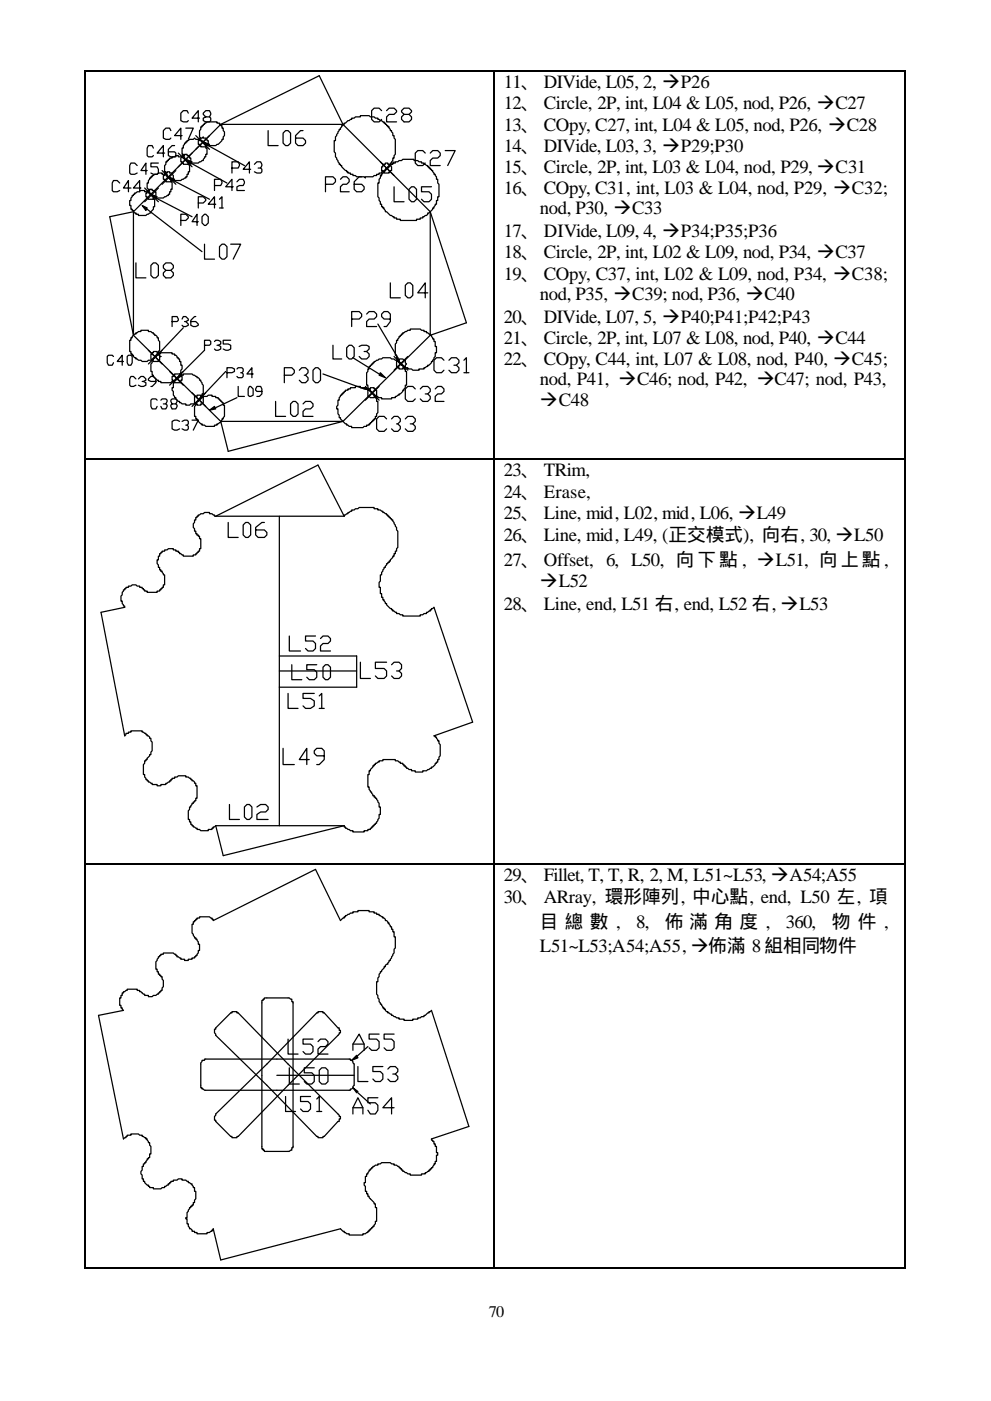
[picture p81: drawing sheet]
<svg xmlns="http://www.w3.org/2000/svg" width="210mm" height="297mm" viewBox="0 0 210 297" stroke-linecap="round" stroke-linejoin="round" font-family="sans-serif">
<defs><g id="words">
<g font-size="4">
<text x="106.9" y="18.7">11、 DIVide, L05, 2, ‡P26</text>
<text x="106.9" y="23.2">12、 Circle, 2P, int, L04 &amp; L05, nod, P26, ‡C27</text>
<text x="106.9" y="27.7">13、 COpy, C27, int, L04 &amp; L05, nod, P26, ‡C28</text>
<text x="106.9" y="32.2">14、 DIVide, L03, 3, ‡P29;P30</text>
<text x="106.9" y="36.7">15、 Circle, 2P, int, L03 &amp; L04, nod, P29, ‡C31</text>
<text x="106.9" y="41.2">16、 COpy, C31, int, L03 &amp; L04, nod, P29, ‡C32;</text>
<text x="114.6" y="45.4">nod, P30, ‡C33</text>
<text x="106.9" y="50.2">17、 DIVide, L09, 4, ‡P34;P35;P36</text>
<text x="106.9" y="54.7">18、 Circle, 2P, int, L02 &amp; L09, nod, P34, ‡C37</text>
<text x="106.9" y="59.4">19、 COpy, C37, int, L02 &amp; L09, nod, P34, ‡C38;</text>
<text x="114.6" y="63.7">nod, P35, ‡C39; nod, P36, ‡C40</text>
<text x="106.9" y="68.4">20、 DIVide, L07, 5, ‡P40;P41;P42;P43</text>
<text x="106.9" y="72.9">21、 Circle, 2P, int, L07 &amp; L08, nod, P40, ‡C44</text>
<text x="106.9" y="77.4">22、 COpy, C44, int, L07 &amp; L08, nod, P40, ‡C45;</text>
<text x="114.6" y="81.7">nod, P41, ‡C46; nod, P42, ‡C47; nod, P43,</text>
<text x="114.6" y="86.2">‡C48</text>
<text x="106.9" y="101">23、 TRim,</text>
<text x="106.9" y="105.5">24、 Erase,</text>
<text x="106.9" y="110">25、 Line, mid, L02, mid, L06, ‡L49</text>
<text x="106.9" y="114.7">26、 Line, mid, L49, (正交模式), 向右, 30, ‡L50</text>
<text x="106.9" y="120">27、 Offset, 6, L50, 向下點 , ‡L51, 向上點 ,</text>
<text x="114.6" y="124.5">‡L52</text>
<text x="106.9" y="129.3">28、 Line, end, L51 右, end, L52 右, ‡L53</text>
<text x="106.9" y="186.7">29、 Fillet, T, T, R, 2, M, L51~L53, ‡A54;A55</text>
<text x="106.9" y="191.5">30、 ARray, 環形陣列, 中心點, end, L50 左, 項</text>
<text x="114.6" y="196.8">目 總 數 ,</text>
<text x="134.9" y="196.8">8,</text>
<text x="141" y="196.8">佈 滿 角 度 ,</text>
<text x="166.7" y="196.8">360,</text>
<text x="176.5" y="196.8">物 件 ,</text>
<text x="114.6" y="201.8">L51~L53;A54;A55, ‡佈滿 8組相同物件</text>
</g>
<text font-size="3.4" x="103.7" y="279.3">70</text>
</g></defs>
<g fill="none" stroke="#000" stroke-width=".26">
<path d="M18.1 15.3v82M18.3 15.1h86.5M104.9 15.3v82M105 15.1h86.8M192 15.3v82M25.4 38.8l-.5-.5h-.8l-.3 .5v1.6l.3 .3h.8l.5-.3M27.8 39.9h-1.6l1.1-1.6v2.4M29.1 35.1l-.5-.5h-.8l-.3 .5v1.6l.3 .3h.8l.5-.3M29.9 39.9h-1.6l1.3-1.6v2.4M30.7 39.9l2.9 2.9M31.2 36.2h-1.3l1.1-1.6v2.4M32 37.5h.3v-.3h.2l.3-.2h.5l.3-.3h.8v.3h.8v.2h.3v.3h.2v.2h.3v.3h.2v.5h.3v1.6h-.3v.6h-.2v.5h-.3v.3l-.8 .2-.2 .3h-1.6v-.3h-.6v-.2h-.2l-.6-.6v-.2h-.2v-.6l-.3-.2v-1.1h.3v-.5l.2-.3v-.3h.3z"/>
<path d="M32.5 31.4l-.2-.5h-.8l-.3 .5v1.6l.3 .2h.8l.2-.2M33.6 34.6h-1.6v.8h1.3l.3 .5v.8l-.3 .3h-.8l-.5-.3M33.6 39.9l-2.9 2.9M34.4 36.2l2.9 2.9M34.9 36.7h.6v-.3h.5v.3h.5v.3l.3 .2v.8h-.3v.3h-.3v.2h-1v-.2h-.3v-.3h-.2v-.8h.2zM34.9 32.5h-1.6l1.4-1.6v2.3M35.5 34h.2v-.2h.3v-.3h.5v-.3h.8v-.2h.5v.2h.8l.3 .3h.3v.3h.2v.2h.3v.3h.3v.5l.2 .3v1.3h-.2v.6h-.3v.5h-.3v.2l-.8 .3-.2 .3h-1.6l-.3-.3-.8-.3v-.2h-.2v-.5h-.3v-.6h-.3v-1.3l.3-.3v-.5h.3zM35.7 37.5l1.3 .5-.2 .3zM36.2 27.7l-.2-.5h-.8l-.5 .5v1.6l.5 .2h.8l.2-.2M36.8 38.3l7.6 3.9M37 30.9h-.5l-.8 .8v1.3l.5 .2h.8l.3-.2v-.5l-.3-.3h-1.3M37.3 36.2l-2.9 2.9"/>
<path d="M37.8 32.5l2.9 2.9M38.6 33h.6v-.3h.5v.3h.5v.5h.3v.8h-.3v.3h-.2v.2h-1.1v-.2h-.3v-.3h-.2v-.8l.2-.3zM38.6 28.8h-1.6l1.4-1.6v2.3M39.4 33.8l1.3 .5-.2 .5zM39.4 30.1h.3v-.3h.3l.2-.3h.8l.3-.2 .2 .2h.8v.3h.6v.3h.2v.2h.3v.3l.3 .3v.5h.2v1.3h-.2v.5h-.3l-.3 .8-.8 .3-.2 .3h-1.9v-.3l-.8-.3v-.2h-.2v-.6h-.3v-.5h-.3v-1.3h.3v-.5l.3-.3v-.3h.2zM39.4 27.2h1.6l-1 2.3M40 24l-.3-.5h-.8l-.5 .5v1.6l.5 .2h.8l.3-.2M40.5 34.6l7.7 4.2M41.5 28.8l2.9 2.9M42.3 29.3h.6l.2-.3v.3h.6l.2 .2v.3h.3v.8h-.3v.3h-.2v.2h-1.1v-.2h-.3v-.3h-.2v-.8l.2-.3zM42.3 25h-1.6l1.4-1.5v2.3M43.1 30.1l1.3 .5-.2 .3z"/>
<path d="M43.1 26.4h.3v-.3h.3l.2-.3h2.1v.3h.6v.3h.2v.2h.3v.6h.3v.5a.94 .94 0 0 1 0 1.3v.5h-.3v.3l-.8 .8h-.3l-.2 .3h-1.9v-.3h-.5v-.3h-.3v-.2h-.2v-.3h-.3v-.5l-.3-.3v-1.3l.3-.3v-.5h.3v-.3h.2zM43.7 24.8l-.6-.5v-.3l.6-.5h.7l.3 .8-.3 .5h-.7l-.6 .2v.6l.6 .2h.7l.3-.2v-.6l-.3-.2M44.2 30.9l7.7 4.2M45.5 39.3h1.3l.3-.5-.3-.8h-1.3v2.4M46.8 26.4h26M46.8 26.4l-18.5 18.5M46.8 26.4l20.9-10.3 5.1 10.3M49.2 35.6h1.3l.3-.5-.3-.8h-1.3v2.4M49.5 39.6h-1.6l1.3-1.6v2.4M50.3 38.5l.5-.5h.8l.3 .5-.3 .8h-.8l-.5 .3v.8h1.6M53.2 35.9h-1.6l1.3-1.6v2.4M54 34.8l.5-.5h.8l.3 .8-.3 .5h-.5"/>
<path d="M55.3 35.6l.3 .3v.5l-.3 .3h-.8l-.5-.3M56.9 27.7v3.2h2.1M60.1 28.2l.5-.5h.5l.5 .5v2.1l-.5 .6h-.5l-.5-.6zM64.3 27.7h-.5l-1.1 1.1v1.5l.5 .6h1.1l.5-.6v-.5l-.5-.5h-1.6M69.1 39.1h1.5l.6-.6v-.5l-.6-.5h-1.5v3.2M72.2 38l.6-.5h.8l.5 .5v.5l-.5 .6h-.8l-.6 .5v1.1h1.9M72.8 26.4h.2v-.3h.3l.5-.5 .8-.3v-.3h.5l.3-.2h1.1v-.3h1.8l.3 .3h.8l.2 .2h.6v.3l1.3 .5v.3h.3v.3h.2v.2h.3v.3h.2l.3 .8h.3v.3l.2 .2v.6h.3v.5l.3 .2v3.2l-.3 .3v.5h-.3v.5l-.2 .3v.3h-.3v.2l-.5 .6v.2h-.3l-.2 .3v.3l-.8 .2v.3h-.6v.3h-.5v.2h-.5l-.3 .3h-1.6v.2l-.2-.2h-1.6l-.3-.3h-.5v-.2h-.6v-.3h-.5v-.3h-.2v-.2h-.3l-.8-.8v-.3h-.3v-.3h-.2l-.3-.8-.5-.8v-.7l-.3-.3v-2.4h.3v-.8l.8-1.3v-.3h.2l.3-.8h.3zM72.8 26.4l18.5 18.5M76.7 37.5h-.5l-1.1 1v1.6l.6 .6h1l.6-.6v-.5l-.6-.5h-1.6M81 23.5l-.6-.6h-1l-.6 .6v1.8l.6 .5h1l.6-.5M81.2 34.8h.6v-.2h.5v.2h.5v.3l.3 .3v.8h-.3v.2h-.3v.3h-1v-.3h-.3v-.2h-.2v-.8h.2zM81.5 36.2h.3v-.3l.2-.3h.3v-.2h.2v-.3l.8-.3v-.2h.6v-.3h.5l.3-.3h.5l.3-.2h2.3v.2h.8l.3 .3h.5v.3h.6v.2l.8 .3v.3h.2v.2h.3v.3h.2v.3h.3l.3 .8h.2v.2l.3 .3v.5h.3v.8l.2 .3v2.6h-.2v.8h-.3v.8h-.3l-.2 .8h-.3v.3l-.8 .8h-.2v.2l-.3 .3-.8 .2v.3h-.5v.3h-.8v.2h-3.5v-.2h-.8v-.3h-.5v-.3l-.8-.2-.8-.8h-.2l-.3-.8h-.3v-.3h-.2v-.5h-.3v-.5l-.3-.3v-.5l-.2-.3v-2.9h.2v-.8l.3-.3 .3-.7 .5-.6z"/>
<path d="M82 23.5l.5-.6h1.1l.5 .6v.2l-.5 .6h-1.1l-.5 .5v1h2.1M83.6 39.6v3.2h2.1M83.6 34.3l-2.9 2.9M85.7 24.3l-.5-.6v-.2l.5-.6h1.1l.5 .6v.2l-.5 .6h-1.1l-.5 .5v.5l.5 .5h1.1l.5-.5v-.5l-.5-.5M90.2 32.5l-.5-.6h-1.1l-.5 .6v2.1l.5 .5h1.1l.5-.5M91.3 32.5l.5-.6h1.1l.5 .6v.5l-.5 .5h-1.1l-.5 .5v1.1h2.1M91.5 39.6h-2.1v1.1h1.6l.5 .5v1l-.5 .6h-1l-.6-.6M94.5 31.9h2.1l-1.6 3.2M28 41.5h.3v-.3h.3v-.3h.2l.3-.2h.5v-.3h1.1v.3h.8v.2h.2v.3h.3v.3h.3v.2h.2v.5h.3v1.6h-.3v.6l-.5 .5v.3h-.3l-.7 .5h-1.6v-.3h-.6v-.2h-.2l-.3-.3v-.3h-.3v-.2h-.2v-.8h-.3v-1.1h.3v-.5l.2-.3zM28.3 44.9v26.2M28.3 44.9l-5 1 5 25.2M28.8 55.7v3.2h2.2"/>
<path d="M30.2 43.6l1 .5-.2 .5zM31.2 40.4h.5v-.3h.6v.3h.5v.3h.3v1h-.3v.3h-.3v.2h-1v-.2h-.3v-.3h-.2v-.8h.2zM31.2 44.4l11.7 9M32 56.3l.5-.6h.6l.5 .6v2.1l-.5 .5h-.6l-.5-.5zM32 41.2l1.3 .5-.2 .3zM33.1 42l7.6 3.9M35.2 57.3l-.5-.5v-.5l.5-.6h1l.6 .6v.5l-.6 .5h-1l-.5 .6v.5l.5 .5h1l.6-.5v-.5l-.6-.6M38.4 46.7h1l.6-.5v-.3l-.6-.5h-1v2.4M42.1 47h-1.4l1.1-1.6v2.4M42.1 43h1l.6-.5v-.3l-.6-.5h-1v2.4M42.9 45.9l.5-.5h.3l.5 .5v1.4l-.5 .5h-.3l-.5-.5zM43.4 51.8v3.1h2.1"/>
<path d="M45.8 43.3h-1.6l1.3-1.6v2.4M46.6 52.3l.5-.5h.5l.6 .5v2.1l-.6 .5h-.5l-.5-.5zM46.6 42.2l.5-.5v2.4M46.6 44.1h.8M48.9 51.8h2.2l-1.6 3.1M82.8 60v3.1h2.1M86.8 40.1l.5-.5h.5l.6 .5v2.1l-.6 .6h-.5l-.5-.6zM91.3 44.9v26.2M91.3 44.9l7.7 23.5-7.7 2.7M24.1 75.6l-.3-.3h-.8l-.2 .3v1.3l.2 .5h.8l.3-.5M26.2 76.6h-1.3l1-1.3v2.1M27 75.6l.3-.3h.5l.2 .3v1.3l-.2 .5h-.5l-.3-.5z"/>
<path d="M27.8 71.6h.2v-.3l.6-.5h.2v-.2h.3l.3-.3h.5v-.3h1.6v.3h.5l.3 .3h.2v.2h.3v.3h.3l.2 .2v.3h.3v.5l.3 .3v1.9l-.6 .8v.2h-.2v.3h-.3v.2h-.3v.3h-.2l-.3 .3h-.5l-.3 .2h-1l-.3-.2h-.5l-.3-.3h-.3v-.3h-.2l-.3-.2v-.3h-.3v-.2h-.2v-.6h-.3v-2.4h.3zM28.3 71.1l18.5 18.2M31.5 74.3l2.9 2.9M32 75.1h.3v-.3h.2v-.3h.8v.3h.3l.3 .3v.5h.2h-.2v.8h-.3v.2h-1.1l-.5-.5zM32.8 75.6h.3v-.3h.5v-.2h.3l.2-.3h2.4v.3h.5v.2h.3l.3 .3v.2h.2v.3h.3v.5h.3v.8h.2v.8l-.2 .3v.8h-.3v.5h-.3v.3h-.2v.2h-.3v.3l-.8 .3-.3 .2h-2.1v-.2h-.5v-.3h-.3l-.8-.8v-.2h-.2v-.8h-.3v-1.6l.3-.3v-.5h.2zM33.6 74.5l.5 .3-1 .8zM34.4 74.3l-2.9 2.9M36 78.8l2.9 2.9M36.5 79.8h.3v-.2h.2v-.3h1.1l.3 .3v.2h.2v.8h-.2v.5h-1.4l-.2-.2v-.3h-.3zM36.5 68.2h1.1l.2-.3-.2-.8h-1.1v2.1M38.4 79l.2 .6-1 .7zM38.6 67.6l.3-.5h.5l.6 .5v.3l-.8 .3"/>
<path d="M38.9 69.5l-5 5.3M39.4 68.2l.6 .5v.3l-.6 .2h-.5l-.3-.2M41.5 67.1h-.2l-.8 .8v1.1l.5 .2h.5l.6-.2v-.3l-.6-.5h-1M43.4 73.2h1l.3-.3v-.5l-.3-.3h-1v2.2l-7.4 7.4M45.5 72.4l.3-.3h.5l.5 .3v.5l-.8 .3M46.3 73.2l.5 .3v.5l-.5 .3h-.5l-.3-.3M47.9 78.8l-4.8 5M48.2 79h1l.5-.2v-.6l-.5-.2h-1v2.1M48.9 72.1h-1.5v.8h1l.5 .3v.8l-.5 .3h-.5l-.5-.3M50.3 78.2l.2-.2h.8l.3 .2v.6l-.3 .2h-.2M51.3 79l.3 .3v.5l-.3 .3h-.8l-.2-.3M53.7 79.3h-1.3l1-1.3v2.1"/>
<path d="M60.3 79.6h1.6l.5-.6v-.5l-.5-.5h-1.6v3.1M63.5 78.5l.5-.5h.8l.6 .5v.5l-.6 .6h-.2M64.8 79.6l.6 .5v.5l-.6 .5h-.8l-.5-.5M66.4 78.5l.5-.5h.6l.5 .5v2.1l-.5 .5h-.6l-.5-.5zM68.5 79.3l8.8 3.2M70.6 73.2v2.9h1.9M73.6 73.7l.5-.5h.5l.5 .5v1.9l-.5 .5h-.5l-.5-.5zM74.6 67.6h1.6l.5-.5v-.5l-.5-.5h-1.6v3.1M74.9 75.8l5.5 3.5M76.2 73.5l.5-.3h1.1l.5 .3v.5l-.5 .5h-.5M77.8 74.5l.5 .6v.5l-.5 .5h-1.1l-.5-.5M77.8 66.6l.5-.5h1.1l.5 .5v.5l-.5 .5h-1.1l-.5 .6v1h2.1"/>
<path d="M78.6 77.4h.2v-.2h.3v-.3h.3v-.3l.8-.2 .2-.3h.6l.2-.3h1.6l.3 .3h.5l.3 .3 .8 .2v.3h.2v.3h.3v.2h.3v.3h.2v.5h.3v.6h.3v2.9h-.3v.5l-.3 .3v.2h-.2v.3l-.6 .5h-.2v.3l-.8 .2v.3h-.8v.3h-2.1v-.3h-.8v-.3l-.8-.2v-.3h-.3l-.3-.2v-.3h-.2v-.3h-.3v-.2l-.2-.3v-.5h-.3v-2.7l.3-.2v-.6h.2v-.5h.3zM80.2 68.7l4.2 7.1M80.7 79l1.1 1.1-1.4-.5zM82.8 67.6h-1.3l-.5-.5v-.5l.5-.5h.8l.5 .5v1.6l-.8 1h-.5M83.6 75.6l2.9 2.9M84.1 76.6h.3v-.2h.3v-.3h.8l.2 .3h.3v.5l.3 .3-.3 .2v.3l-.3 .3h-.2v.2h-.8v-.2h-.3v-.3h-.3zM84.4 75.8l.5 1.4-.8-1.1zM84.9 71.1h.3v-.3h.3v-.2l.8-.3 .2-.3h.5v-.2h2.2l.2 .2h.6v.3h.5v.3l.8 .2v.3h.2v.2l.3 .3v.3h.3v.5h.2v1.1h.3v1.3h-.3v.8l-.2 .2-.3 .8h-.3v.3l-.5 .5h-.2v.3l-.8 .3v.2h-1.1v.3h-1.3l-.3-.3h-.8v-.2h-.5v-.3l-.8-.3v-.2h-.3v-.3h-.2v-.5h-.3v-.3l-.3-.3v-.5h-.2v-2.4l.2-.2v-.6h.3l.3-.8h.2zM86 60.5l.5-.5h.5l.6 .5v2.1l-.6 .5h-.5l-.5-.5zM86.5 75.6l-2.9 2.9M90.8 62.1h-2.2l1.6-2.1v3.1M91.3 71.1l-18.5 18.2"/>
<path d="M94.2 76.4l-.5-.6h-1.1l-.5 .6v2.1l.5 .5h1.1l.5-.5M95.2 76.4l.6-.6h1l.6 .6v.5l-.6 .5h-.5M96.8 77.4l.6 .6v.5l-.6 .5h-1l-.6-.5M98.4 76.4l.6-.6v3.2M98.4 79h1.1M18.1 97.5v85.5M18.3 97.4h86.5M28.8 80.3l-.5-.5h-.5l-.3 .5v1.4l.3 .2h.5l.5-.2M29.4 80.3l.5-.5h.5l.6 .5v.3l-.8 .3M30.4 80.9l.6 .2v.6l-.6 .2h-.5l-.5-.2M33.1 80.9h-1.1l-.5-.3v-.3l.5-.5h.5l.6 .5v.8l-.8 .8h-.3M33.3 84.8l-.2-.2h-.8l-.3 .2v1.4l.3 .5h.8l.2-.5"/>
<path d="M34.1 84.8l.3-.2h.8l.3 .2-.3 .8h-.5M35.2 85.6l.3 .3-.3 .8h-.8l-.3-.5M36.5 85.6l-.3-.5v-.3l.3-.2h.8l.3 .2-.3 .8h-.8l-.3 .3 .3 .8h.8l.3-.5v-.3l-.3-.3M37.3 80.3h.3v-.2h.2v-.3h.6v-.2h.5v-.3h1.8l.8 .5h.3v.3h.3l.2 .2v.3h.3v.3l.5 .8v1.8h-.2v.5h-.3v.6h-.3v.2h-.2v.3l-.8 .3v.2h-.8l-.3 .3h-.8v-.3h-.8l-.2-.2h-.3v-.3h-.3l-.5-.5v-.3h-.3v-.3l-.2-.2v-.8l-.3-.3v-.5h.3v-1.1h.2zM38.1 89.3l-.5-.2h-.6l-.5 .2v1.6l.5 .3h.6l.5-.3M38.6 89.3l.6-.2h.5l.3 .2v.6l-.3 .2h-.3M39.7 90.1l.3 .3v.5l-.3 .3h-.5l-.6-.3M40.7 89.1h1.4l-1.1 2.1M40.7 83.3l3 2.9M41.3 84h.5v-.2h.8v.2h.3a1.32 1.32 0 0 1 0 1.6h-.3v.3h-.8v-.3h-.5zM42.1 84.8h.2v-.2h.3v-.3h.5v-.3h.8l.3-.2h.8v.2h.8v.3h.5v.3h.3v.2h.2v.3h.3v.3h.3v.5h.2v2.4l-.2 .2v.3h-.3l-.3 .8-.8 .3v.2h-.5v.3h-1.8l-.3-.3h-.5v-.2h-.3l-.5-.6v-.2h-.3v-.3h-.3v-.5h-.2v-2.1l.2-.3 .3-.8h.3zM42.9 83.8l.2 .2-1 .8z"/>
<path d="M43.7 83.3l-3 2.9M44.4 87l1.1-.8 .3 .5zM46.8 89.3h26M46.8 89.3l1.6 6.4 24.4-6.4M50.3 84.3l-4.5 2.1M50.5 81.9v2.1h1.4M52.9 81.9h.3l.5 .6v1.3l-.5 .2h-.3l-.2-.2v-1.3zM55.6 83h-1.1l-.3-.3 .3-.8h.8l.3 .6v1l-.6 .5h-.5M58.5 85.1v3.2h2.1M61.6 85.6l.6-.5h.5l.5 .5v2.2l-.5 .5h-.5l-.6-.5zM64.3 85.6l.5-.5h1.1l.5 .5v.6l-.5 .5h-1.1l-.5 .5v1.1h2.1M72.5 83.5h.3v-.2h.2v-.3h.3v-.3h.5v-.2h.5v-.3h1.1v-.3h1.1v.3h1v.3h.6v.2h.2l.8 .8 .3 .3v.2h.2v.3l.3 .3v.5h.3v2.4l-.3 .3v.5h-.3v.5h-.2v.3h-.3v.2h-.3v.3h-.2v.3h-.3v.2h-.5v.3h-.5l-.3 .3h-2.4v-.3h-.5l-.3-.3h-.2v-.2h-.3l-1.1-1.1v-.3h-.2v-.5l-.3-.2v-1.1h-.3v-.5l.3-.3v-1.1h.3v-.5l.2-.3v-.2h.3z"/>
<path d="M77.3 82.2l1.3 .5-1.3-.2zM77.5 81.9l2.9 2.9M78.3 82.5h.3v-.3h.8v.3h.2v.2h.3v1.3h-.3l-.2 .3h-.8l-.3-.3h-.2v-1.3h.2zM80.4 81.9l-2.9 2.9M82 88.8l-.5-.5h-1.1l-.5 .5v2.1l.5 .6h1.1l.5-.6M83.1 88.8l.5-.5h.8l.5 .5v.5l-.5 .6h-.3M84.4 89.9l.5 .5v.5l-.5 .6h-.8l-.5-.6M86 88.8l.5-.5h1.1l.5 .5v.5l-.5 .6h-.6M87.6 89.9l.5 .5v.5l-.5 .6h-1.1l-.5-.6M88.1 82.5l-.5-.6h-1.1l-.5 .6v2.1l.5 .5h1.1l.5-.5M89.2 82.5l.5-.6h1.1l.5 .6v.5l-.5 .5h-.6M90.8 83.5l.5 .5v.6l-.5 .5h-1.1l-.5-.5"/>
<path d="M92.3 82.5l.6-.6h.8l.5 .6v.5l-.5 .5h-.8l-.6 .5v1.1h1.9M104.9 97.5v85.5M105 97.4h86.8M192 97.5v85.5M45.8 109.4h-.3v-.2h-.3l-.2-.3h-.6v-.2h-1l-.3 .2h-.5l-.3 .3h-.2v.2h-.3v.3h-.3v.5h-.2v.6l-.3 .2v.8l.3 .3v.5h.2v.6h.3v.2h.3v.3h.2v.5h.3v2.1h-.3v.6h-.2v.2h-.3v.3h-.3v.3h-.5v.2h-2.1v-.2l-.8-.3v-.3h-.3v-.2h-.5v-.3h-.5v-.3h-1.1l-.2 .3h-.6v.3h-.5v.2h-.3v.3h-.2v.5h-.3v.8h-.3v.8l.3 .3v.5h.3v.5h.2v.3h.3l.3 .8h.2v2.1h-.2v.5h-.3v.3h-.3v.3h-.2v.2h-.6v.3h-2.1v-.3h-.5v-.2h-.3v-.3h-.2v-.3h-.6v-.2h-.5l-.3-.3h-.8l-.2 .3h-.5v.2h-.6v.3h-.2v.3h-.3v.2l-.3 .3v.5l-.2 .3v1h.2v.6l.3 .2v.3h.3v.3l-5.1 1 5.1 26.2 .2-.2v-.3h.6v-.3h.5v-.2h2.4v.2l.8 .3v.3h.2v.2h.3l.2 .3v.2h.3v.6l.3 .2v1.9l-.3 .3v.5h-.3v.2l-.5 .6v.2h-.2v.3h-.3v.5l-.3 .3v2.1h.3v.5l.3 .3v.3h.2v.2h.3v.3l.8 .3v.2h1v.3h.8v-.3h1.1v-.2l.8-.3v-.3h.2v-.2h.3v-.3h.5v-.3h.6l.2-.2h1.6v.2h.6l.2 .3h.3v.3h.2v.2h.3l.3 .3v.3h.2v.5h.3v2.6h-.3v.6h-.2v.2h-.3v.3h-.3v.3l-.2 .2v.3h-.3v.5l-.2 .3v1.8h.2v.6h.3v.5h.2v.3h.3v.2l.8 .3v.3h.5l.3 .2h1.6v-.2h.8v-.3h.2v-.3h.3l.3-.2M45.8 109.4h27.2M45.8 109.4l21.7-10.8 5.5 10.8M48.4 110.8v3.1h2.1M51.6 111.3l.5-.5h.6l.5 .5v2.1l-.5 .5h-.6l-.5-.5zM56.1 110.8h-.5l-1.4 1v1.6l.6 .5h1.3l.5-.5v-.5l-.5-.5h-1.9M59.3 109.4v65.7M73 109.4v-.2l.8-.3v-.2l.8-.3v-.3l1.3-.2 .3-.3h3.2v.3h.8v.2h.5l.3 .3h.2v.3l.8 .2v.3h.3v.2h.2v.3h.3v.3h.3v.2h.2v.3l.8 1.3v.6l.3 .2v3.5l-.3 .2v.6h-.2v.5h-.3v.5h-.3v.3l-.5 .5v.3h-.3v.2h-.2v.3h-.3l-.2 .8h-.3v.3l-.5 .8v.5h-.3v1.3l-.3 .3v1h.3v1.4h.3v.7h.2v.6h.3l.3 .8h.2v.2l.8 .8h.3v.3h.2v.3l.8 .2v.3l1.4 .3v.2h3.7v-.2l1.3-.3v-.3l.8-.2v-.3h.2v-.3h.3l.3-.2 8.2 24.3-8.2 2.9h.2v.3h.3v.2l.3 .3v.3h.2v.5l.3 .3v2.3l-.3 .3v.5h-.2v.6h-.3v.2h-.3v.3l-.5 .5h-.3v.3l-.7 .3-.3 .2h-.8v.3h-1.6v-.3h-.8v-.2h-.5l-.3-.3h-.2v-.3h-.3v-.2h-.3v-.3h-.2v-.3h-.6v-.2h-.2l-.3-.3h-.5v-.3h-2.7v.3h-.8v.3l-.8 .2v.3h-.2v.3h-.3v.2l-.5 .6v.2h-.3v.8h-.2v2.7h.2v.5l.3 .3v.2h.2l.3 .8h.3v.3h.2v.2h.3v.3l.5 .8v.8h.3v1.6h-.3v.8l-.5 .8v.2h-.3v.3h-.2v.3h-.3v.2h-.3v.3h-.2v.3h-.5v.2h-.8v.3h-2.4v-.3h-.6l-.2-.2-.8-.3v-.3h-.3v-.2"/>
<path d="M59.3 139.1h16.4v6.6h-16.4M61.4 134.8v3.2h2.4M66.9 134.8h-2.1v1.1h1.6l.5 .5v1.1l-.5 .5h-1l-.6-.5M68 135.4l.5-.6h1.1l.5 .6v.5l-.5 .5h-1.1l-.5 .6v1h2.1M59.3 142.3h16.4M60.1 158.7v3.4h2.3M61.1 147v3.2h2.1M61.9 140.9v3.2h2.1M66.7 147h-2.4v1.1h1.6l.8 .5v1.1l-.8 .5h-1.1l-.5-.5M67.2 140.9h-2.1v1.1h1.6l.5 .5v1.1l-.5 .5h-1.1l-.5-.5M67.7 147.5l.6-.5v3.2M67.7 150.2h1.1"/>
<path d="M68.5 141.5l.6-.6h.5l.5 .6v2.1l-.5 .5h-.5l-.6-.5zM76.5 140.4v3.4h2.1M82 140.4h-2.4v1.3h1.9l.5 .6v1l-.5 .5h-1.3l-.6-.5M83.1 140.9l.5-.5h1.1l.5 .5v.8l-.5 .6h-.6M84.7 142.3l.5 .5v.5l-.5 .5h-1.1l-.5-.5M45.8 175.1h27.2M45.8 175.1l1.6 6.3 25.6-6.3M48.7 170.6v3.1h2.1M51.9 171.1l.5-.5h.5l.5 .5v2.1l-.5 .5h-.5l-.5-.5zM54.5 171.1l.8-.5h1.1l.5 .5v.5l-.5 .6h-1.1l-.8 .5v1h2.4M65.6 161h-2.1l1.6-2.3v3.4M68.8 160.2h-1.6l-.5-.5v-.5l.5-.5h1.1l.5 .5v1.8l-1.1 1.1h-.5"/>
<path d="M18.1 183.3v85.4M18.3 183.1h86.5M104.9 183.3v85.4M105 183.1h86.8M192 183.3v85.4M20.9 215.3l5.3-1.1-.3-.2v-.3h-.2v-.5h-.3v-1.6h.3v-.6h.2v-.5h.3v-.2l.8-.3v-.3h2.1v.3h.5v.3h.3l.5 .5h.3v.2h.8v.3h.8l.2-.3h.6l.2-.2h.3v-.3h.3v-.2h.2v-.3h.3v-.5l.3-.3v-1.3l-.3-.3v-.5h-.3v-.3h-.2v-.2h-.3v-.6h-.3v-.5h-.2v-1.6l.5-.8v-.3h.3v-.2h.2v-.3h.6v-.2h2.1l.2 .2h.3v.3h.3v.2l.8 .3v.3h.8v.2h.8v-.2h.7v-.3h.6v-.3h.2v-.2h.3v-.3l.3-.2v-.6h.2v-1.3h-.2v-.5l-.3-.3v-.3h-.3v-.2h-.2v-.3l-.6-.8v-1.8h.3v-.6h.3v-.2h.2v-.3h.3v-.3h.5v-.2h2.1l.3 .2h.3v.3h.2v.3l21.7-10.9 5.3 10.9 .6-.6h.2v-.2h.3v-.3h.3l.7-.5h.6v-.3h1v-.2h2.4v.2h1.1v.3h.5v.3h.5v.2l.8 .3v.2h.3l.3 .3v.3h.2l.3 .2v.3h.2l.3 .8h.3v.5h.2v.6h.3v1h.3v2.4l-.3 .3v.8l-.3 .2-.5 1.3h-.3l-.2 .8h-.3l-.2 .3v.3h-.3v.2l-.5 .6v.2h-.3v.3l-.3 .3v.5l-.2 .2v.8h-.3v2.7l.3 .2v.6l.2 .2v.6l.3 .2v.3h.3l.2 .8h.3v.3h.3v.2l.2 .3h.3v.3l.8 .2v.3l.8 .2 .2 .3h.6v.3h1v.2h1.9v-.2h1v-.3l1.4-.3v-.2h.2l.6-.5h.2v-.3h.3l.2-.3 8 24.6-8 2.7v.2h.3v.3h.3v.5h.2v.6h.3v1.3h.3v.5h-.3v1.3h-.3v.6h-.2l-.3 .8h-.3v.2h-.2v.3h-.3v.3l-.8 .2v.3h-.8v.2h-2.4v-.2h-.5l-.8-.5h-.2v-.3h-.3v-.3h-.3v-.2h-.2v-.3h-.3l-.3-.3h-.5v-.2h-.5l-.3-.3h-1.8l-.3 .3h-.5v.2h-.6l-.2 .3h-.3v.3h-.3v.2h-.2v.3h-.3l-.2 .8h-.3v.5h-.3v1.3h-.2v.6l.2 .2v1.1h.3v.5h.3v.5h.2v.3l1.1 1.1v.2h.2v.8h.3v2.9h-.3v.6l-.2 .2v.3h-.3v.3h-.3v.2h-.2v.3h-.3v.3h-.2v.2h-.3l-.3 .3h-.5v.2h-2.9v-.2h-.5l-.3-.3h-.3v-.2h-.2l-.6-.6-25.4 6.6-1.6-6.6v.3h-.2v.3h-.3l-.3 .2h-.5v.3h-2.1v-.3h-.5v-.2h-.6v-.3l-.2-.3h-.3v-.2l-.2-.3v-.5h-.3v-1.1h-.3v-.3h.3v-1l.3-.3 .2-.8h.3v-.2h.2v-.3h.3v-.5h.3v-.6l.2-.2v-1.6h-.2v-.8h-.3l-.3-.8-.7-.3v-.2h-.3l-.3-.3h-.8v-.3h-.8l-.2 .3h-.8v.3h-.6v.2h-.2v.3h-.3v.3l-.8 .2v.3h-.5l-.3 .3h-1.6v-.3h-.8v-.3h-.2v-.2h-.3l-.5-.6v-.2h-.3v-.6h-.2v-.8l-.3-.2v-.5l.3-.3v-.8h.2v-.5h.3v-.3h.3l.2-.8h.3v-.3h.2v-.7h.3v-1.6l-.3-.3v-.5h-.2l-.3-.8h-.2v-.3h-.3l-.3-.3h-.2v-.2h-.6l-.2-.3h-1.6v.3h-.8v.2h-.3v.3h-.2l-.3 .3zM45.5 218.2h.3v-.3l3.1-3.1h.3v-.3h1.1v.3h.2l21.5 21.6v.3h.2v.5h-.2v.6h-.3l-2.9 3.1h-.3v.3h-1v-.3h-.3l-10.6-10.8-10.8-10.6v-.2l-.3-.3zM56.1 211.6h5.3l.2 .2h.3v.6h.3v30.9h-.3v.6h-.3l-.2 .2h-5.3v-.2h-.3v-.3h-.2v-31.5h.2v-.3h.3zM80.4 219.3h-2.1v1h1.6l.5 .5v1.4l-.5 .5h-1.1l-.5-.5M83.6 219.3h-2.1v1h1.6l.5 .5v1.4l-.5 .5h-1.1l-.5-.5M42.9 224.8h.5v-.3h30.9v.3h.3l.5 .8v4.5l-.5 .8h-.3v.3h-30.9l-.3-.3h-.2v-.3h-.3v-5.3l.3-.2zM45.8 236.2l10.8-10.6 10.6-10.8h.3v-.3h1v.3h.3l2.9 3.1h.3v.6h.2v.5h-.2v.3l-21.5 21.6h-.2v.3h-1.1v-.3h-.3l-3.1-3.1v-.3h-.3v-.8l.3-.3z"/>
<path d="M58.7 228h16.4M60.6 232.5v3.2h2.1M61.1 220.3v3.2h2.1M61.4 226.4v3.4h2.1M65.9 232.5h-2.1v1h1.6l.5 .6v1l-.5 .6h-1.1l-.5-.6M66.4 220.3h-2.1v1.1h1.6l.5 .5v1.1l-.5 .5h-1.1l-.5-.5M66.7 226.4h-2.1v1.1h1.5l.6 .5v1.3l-.6 .5h-1l-.5-.5M67.2 233l.5-.5v3.2M67.2 235.7h1.1M67.5 220.8l.5-.5h1.1l.5 .5v.6l-.5 .5h-1.1l-.5 .5v1.1h2.1M68.3 226.4h.8l.5 .5v2.4l-.5 .5h-.8l-.6-.5v-2.4zM74.9 230.6l1 .8-.2 .3z"/>
<path d="M74.9 222.7v-1.3l1.3-2.1 1.1 2.1v1.3M74.9 236.2v-1.3l1-2.2 1.1 2.2v1.3M74.9 221.4h2.4M74.9 234.9h2.1M75.7 223.7l.2 .6-1.3 .5zM75.9 226.1v3.2h2.2M75.9 231.7l2.7 2.4M78.1 221.9l-2.4 2.1M80.2 232.7h-2.1v1.1h1.5l.6 .5v1.1l-.6 .8h-1l-.5-.8M81.2 226.1h-2.1v1.1h1.6l.5 .5v1.1l-.5 .5h-1.1l-.5-.5M82.3 226.7l.5-.6h1.1l.5 .6v.5l-.5 .5h-.6M83.6 234.9h-2.4l1.9-2.2v3.5"/>
<path d="M83.9 227.7l.5 .5v.6l-.5 .5h-1.1l-.5-.5M18.3 268.9h86.5M105 268.9h86.8"/>
</g>
<g fill="#000">
<path d="M35.7 37.5l1.3 .5-.2 .3zM39.4 33.8l1.3 .5-.2 .5zM43.1 30.1l1.3 .5-.2 .3zM30.2 43.6l1 .5-.2 .5zM32 41.2l1.3 .5-.2 .3zM33.6 74.5l.5 .3-1 .8zM38.4 79l.2 .6-1 .7zM80.7 79l1.1 1.1-1.4-.5zM84.4 75.8l.5 1.4-.8-1.1zM42.9 83.8l.2 .2-1 .8zM44.4 87l1.1-.8 .3 .5zM77.3 82.2l1.3 .5-1.3-.2z"/>
<path d="M74.9 230.6l1 .8-.2 .3zM75.7 223.7l.2 .6-1.3 .5z"/>
</g>
<path d="M18 15h.3v.3h-.3zM104.8 15h.2v.3h-.2zM191.8 15h.3v.3h-.3zM18 97.3h.3v.2h-.3zM104.8 97.3h.2v.2h-.2zM191.8 97.3h.3v.2h-.3zM18 183h.3v.3h-.3zM104.8 183h.2v.3h-.2zM191.8 183h.3v.3h-.3zM18 268.7h.3v.3h-.3zM104.8 268.7h.2v.3h-.2zM191.8 268.7h.3v.3h-.3z" fill="#000"/>
<use href="#words"/>
</svg>
